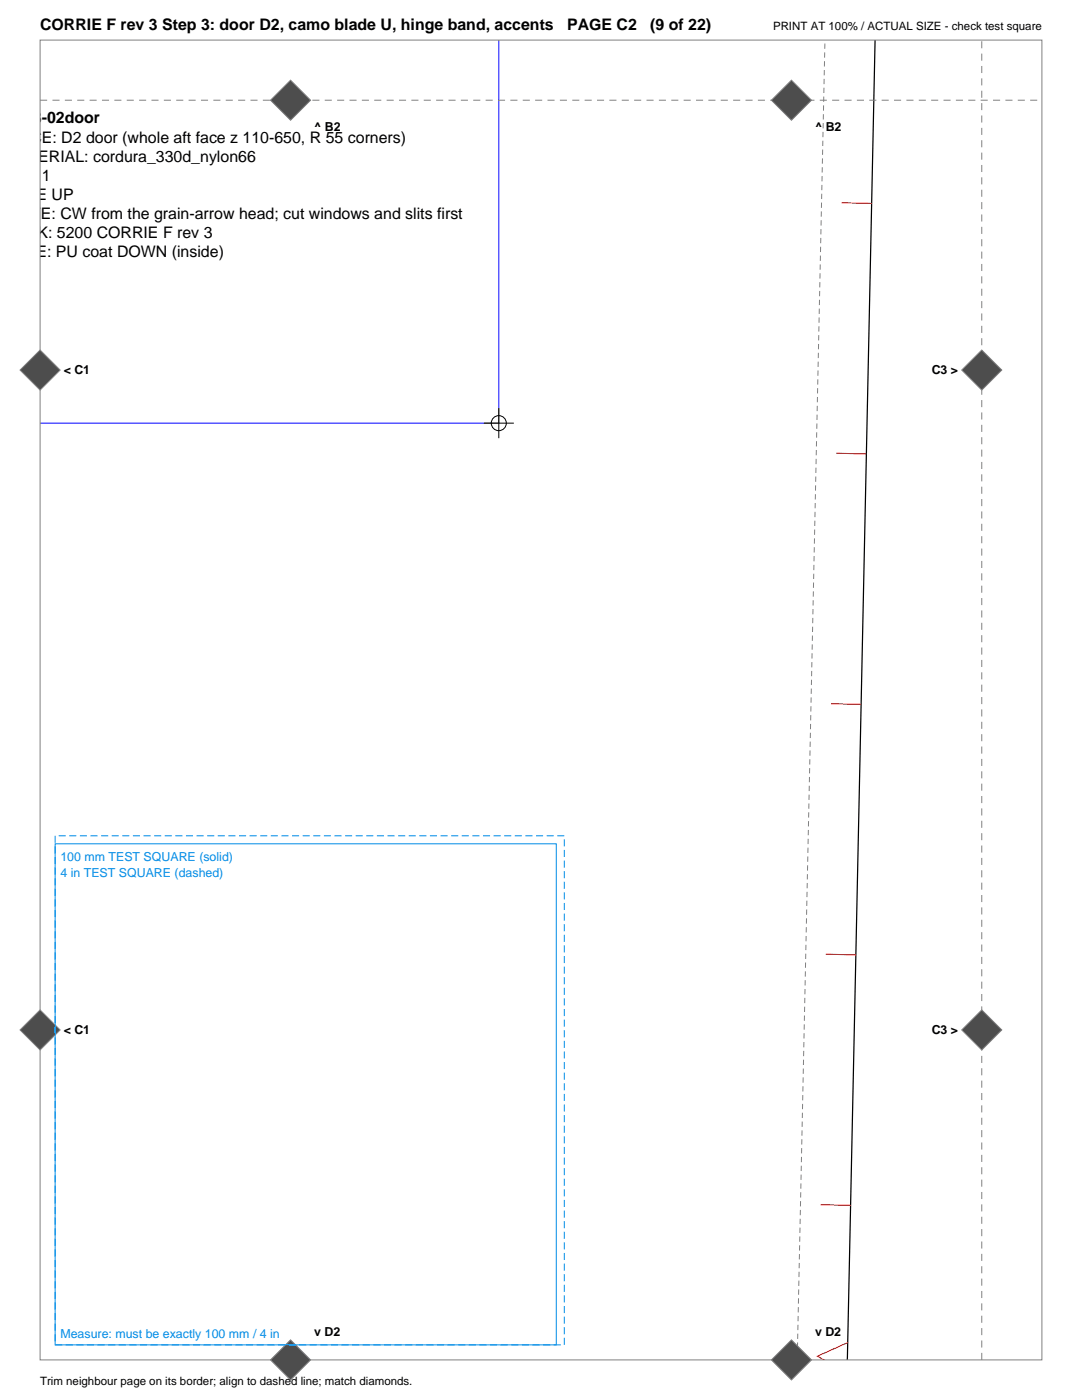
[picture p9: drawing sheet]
<svg xmlns="http://www.w3.org/2000/svg" width="216mm" height="279mm" viewBox="0 0 216 279" stroke-linecap="round" stroke-linejoin="round" font-family="sans-serif">
<defs><g id="words">
<g font-size="3.2">
<text x="8" y="6">CORRIE F rev 3 Step 3: door D2, camo blade U, hinge band, accents</text>
<text x="113.2" y="6">PAGE C2</text>
<text x="129.7" y="6">(9 of 22)</text>
<text x=".9" y="24.6">ID: B-02door</text>
<text x=".9" y="28.5">PIECE: D2 door (whole aft face z 110-650, R 55 corners)</text>
<text x=".9" y="32.3">MATERIAL: cordura_330d_nylon66</text>
<text x=".9" y="36.1">CUT 1</text>
<text x=".9" y="39.9">FACE UP</text>
<text x=".9" y="43.7">KNIFE: CW from the grain-arrow head; cut windows and slits first</text>
<text x=".9" y="47.5">PACK: 5200 CORRIE F rev 3</text>
<text x=".9" y="51.3">FACE: PU coat DOWN (inside)</text>
</g>
<g font-size="2.5">
<text x="62.7" y="26.1">^ B2</text>
<text x="162.6" y="26.1">^ B2</text>
<text x="12.7" y="74.7">&lt; C1</text>
<text x="185.9" y="74.7">C3 &gt;</text>
<text x="12.7" y="206.4">&lt; C1</text>
<text x="185.9" y="206.4">C3 &gt;</text>
<text x="62.7" y="266.7">v D2</text>
<text x="162.6" y="266.7">v D2</text>
</g>
<g font-size="2.5" fill="#008ce6">
<text x="12.1" y="171.9">100 mm TEST SQUARE (solid)</text>
<text x="12.1" y="175.1">4 in TEST SQUARE (dashed)</text>
<text x="12.1" y="267">Measure: must be exactly 100 mm / 4 in</text>
</g>
<g font-size="2.3">
<text x="154.2" y="6">PRINT AT 100% / ACTUAL SIZE - check test square</text>
<text x="8" y="276.4">Trim neighbour page on its border; align to dashed line; match diamonds.</text>
</g>
</g></defs>
<path d="M174.6 7.9l-5.5 263.5" fill="none" stroke="#000" stroke-width=".25"/>
<path d="M159 271.4l5.6-263.5" fill="none" stroke="#808080" stroke-width=".2" stroke-dasharray="1.1 .7" stroke-linecap="butt"/>
<path d="M99.5 7.9v76.5h-91.5" fill="none" stroke="#00f" stroke-width=".2"/>
<path d="M167.9 40.5l6 .1M166.9 90.5l6 .1M165.8 140.4l6 .2M164.8 190.4l6 .2M163.7 240.4l6 .2M169.2 267.9l-6.1 2.8 1.4 .7" fill="none" stroke="#f00" stroke-width=".21"/>
<g fill="none" stroke="#000" stroke-width=".2">
<path d="M96.5 84.4h6M99.5 81.4v6"/>
<circle cx="99.5" cy="84.4" r="1.5"/>
</g>
<path d="M8 8h199.9v263.4h-199.9z" fill="none" stroke="#808080" stroke-width=".2"/>
<path d="M8 20h199.9M195.9 271.4v-263.4" fill="none" stroke="#808080" stroke-width=".2" stroke-dasharray="1.4 1.1" stroke-linecap="butt"/>
<g fill="#4d4d4d" stroke="#808080" stroke-width=".2">
<path d="M191.9 205.5l4-4 4 4-4 4z" fill-rule="evenodd"/>
<path d="M8 201.5l4 4-4 4-4-4z" fill-rule="evenodd"/>
<path d="M54 20l4-4 4 4-4 4z" fill-rule="evenodd"/>
<path d="M54 271.4l4-4 4 4-4 4z" fill-rule="evenodd"/>
<path d="M195.9 69.8l4 4.1-4 4-4-4z" fill-rule="evenodd"/>
<path d="M8 69.8l4 4.1-4 4-4-4z" fill-rule="evenodd"/>
<path d="M153.9 20l4-4 4 4-4 4z" fill-rule="evenodd"/>
<path d="M153.9 271.4l4-4 4 4-4 4z" fill-rule="evenodd"/>
</g>
<path d="M11 168.4h100v100h-100z" fill="none" stroke="#008ce6" stroke-width=".2"/>
<path d="M11 166.8h101.6v101.6h-101.6z" fill="none" stroke="#008ce6" stroke-width=".2" stroke-dasharray="1.4 .7" stroke-linecap="butt"/>
<use href="#words"/>
</svg>
